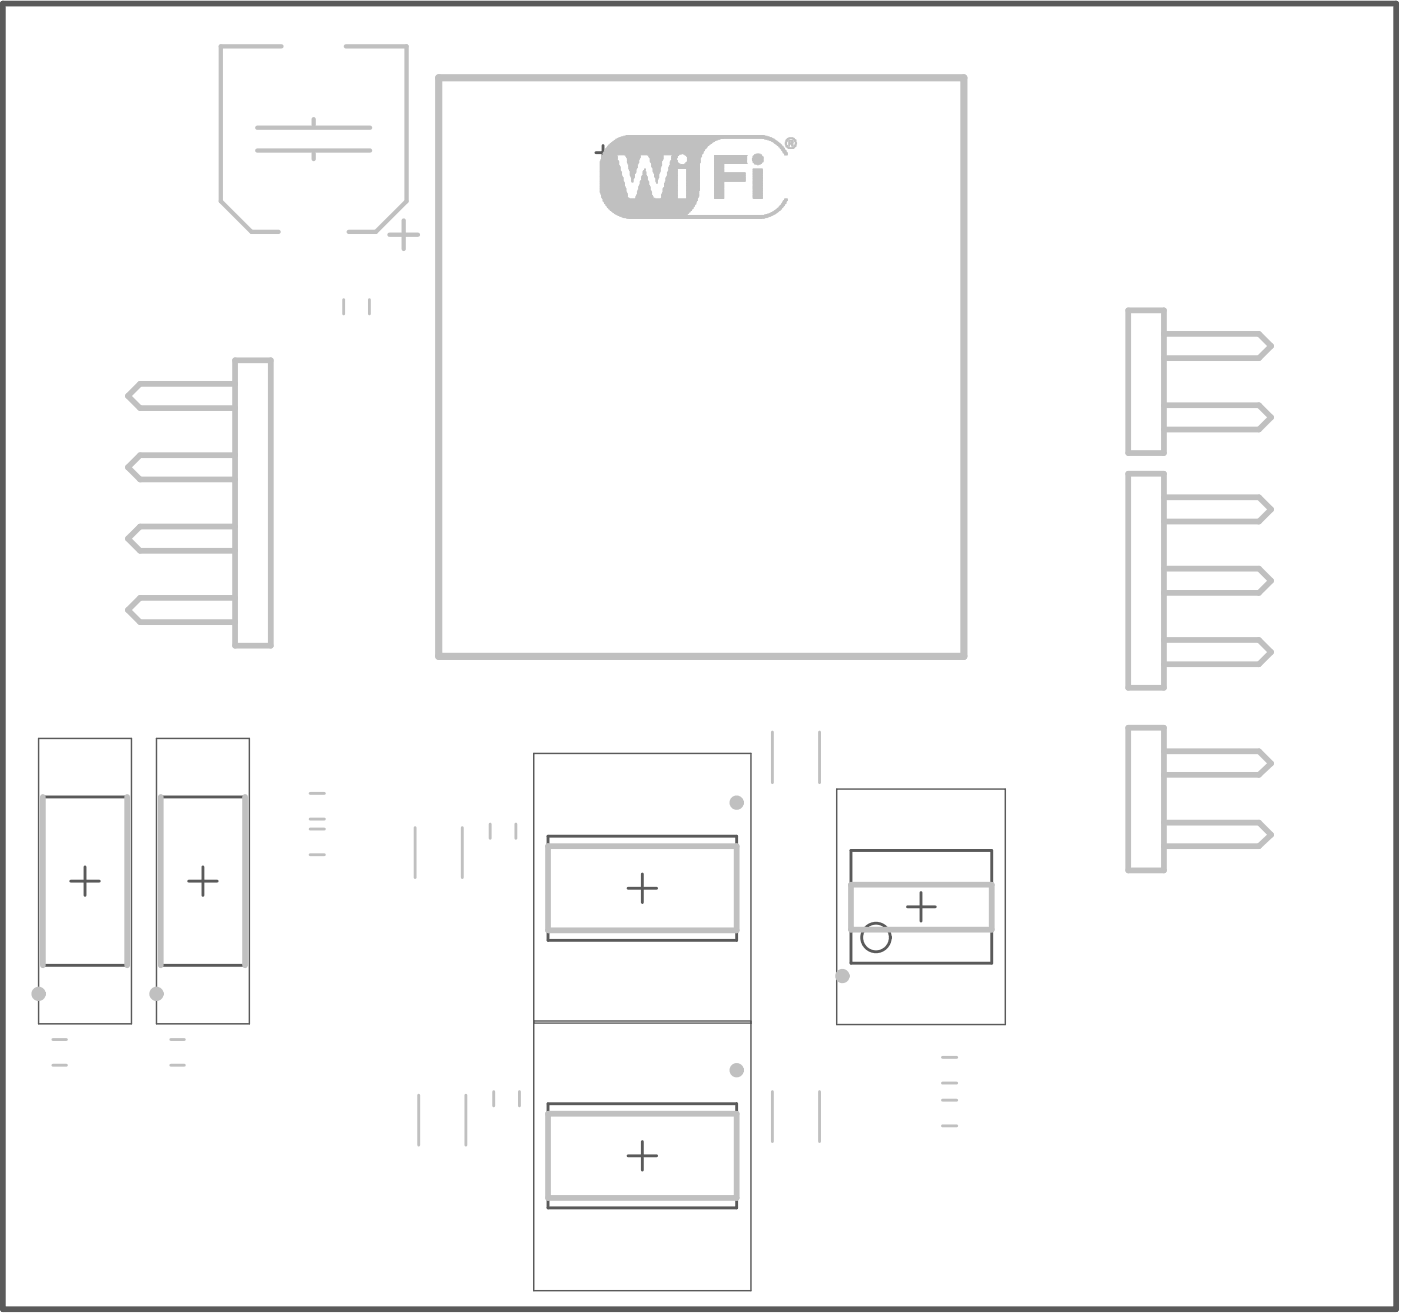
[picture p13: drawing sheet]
<svg xmlns="http://www.w3.org/2000/svg" width="166mm" height="156mm" viewBox="0 0 166 156" stroke-linecap="round" stroke-linejoin="round" font-family="sans-serif">
<g fill="none" stroke="#5a5a5a" stroke-width=".34">
<path d="M70.5 18.1h1.7M71.4 17.2v1.7M5.1 94.4h10v19.9h-10zM19 94.4h10v19.9h-10zM64.9 99h22.3v12.3h-22.3zM8.4 104.3h3.4M10.1 102.6v3.4M22.3 104.3h3.4M24 102.6v3.4M74.3 105.2h3.4M76 103.5v3.4M100.7 100.7h16.7v13.3h-16.7z"/>
<path d="M107.4 107.4h3.3M109 105.7v3.4M64.9 130.7h22.3v12.3h-22.3zM74.3 136.8h3.4M76 135.2v3.3"/>
<circle cx="103.7" cy="111" r="1.69"/>
</g>
<path d="M4.6 87.4h11v33.8h-11zM18.5 87.4h11v33.8h-11zM63.2 89.2h25.7v63.6h-25.7zM99 93.4h20v27.9h-20zM63.2 121.1h25.7M63.2 120.9h25.7" fill="none" stroke="#5a5a5a" stroke-width=".17"/>
<path d="M.3 .4h164.9v154.6h-164.9z" fill="none" stroke="#5a5a5a" stroke-width=".68"/>
<g fill="none" stroke="#c0c0c0" stroke-width=".34">
<path d="M40.7 35.5v1.7M43.7 35.5v1.7M36.7 98.2h1.7M36.7 97h1.7M36.7 93.9h1.7M49.1 98v5.9M54.7 98v5.9M58 97.6v1.7M61.1 97.6v1.7M91.4 86.7v6M97 86.7v6M36.7 101.2h1.7"/>
<path d="M6.3 126.1h1.6M6.3 123.1h1.6M20.2 126.1h1.6M20.2 123.1h1.6M49.6 129.7v5.9M55.1 129.7v5.9M58.4 129.2v1.7M61.5 129.2v1.7M91.4 129.2v6M97 129.2v6M111.5 133.3h1.7M111.5 130.3h1.7"/>
<path d="M111.5 125.2h1.7M111.5 128.2h1.7"/>
</g>
<path d="M30.4 17.8h13.4M30.4 15.1h13.4M33.3 5.5h-7.2v18.3l3.7 3.7h3.2M37.1 14.1v.7M37.1 18.2v.6M40.9 5.5h7.2v18.3l-3.6 3.7h-3.2M46.1 27.8h3.4M47.8 26.1v3.4" fill="none" stroke="#c0c0c0" stroke-width=".51"/>
<g fill="none" stroke="#c0c0c0" stroke-width=".12">
<path d="M71 19.9h2.4M71 19.8h2.4M71 19.7h2.3M71 19.6h2.3M71 19.5h2.2M71 19.4h2.2M71 19.3h2.2M71 19.2h2.2M71 19.1h2.2M71.1 19h2M71.1 18.9h2M71.2 18.8h1.9"/>
<path d="M71.2 18.7h1.9M71.2 18.6h1.9M71.2 18.5h1.9M71.3 18.4h1.7M71.4 18.3h8.9M71.4 18.2h9.3M71.4 18.2h11.8M71.4 18.1h11.8M71.5 18h11.7M71.5 17.9h11.8M71.5 17.8h11.9M71.6 17.7h11.8"/>
<path d="M71.7 17.7h11.8M71.7 17.6h11.8M71.8 17.5h11.8M71.9 17.4h11.8M71.9 17.3h11.8M72 17.2h11.9M72 17.1h12M72.2 17.1h11.9M72.2 17h12M72.4 16.9h11.9M72.5 16.8h11.9M72.6 16.7h12"/>
<path d="M72.7 16.6h12M72.8 16.6h12.2M72.9 16.5h12.3M73.1 18.3h.1M73.1 16.4h18.4M73.2 16.3h18.1M73.5 16.2h17.6M73.7 16.1h17.1M73.9 18.3h.1M74.1 18.5h1.7M74.1 18.4h1.7M74.1 16h16.4"/>
<path d="M74.2 18.7h1.6M74.2 18.6h1.6M74.2 19.3h1.4M74.2 19.2h1.4M74.2 19.1h1.4M74.2 19h1.4M74.2 18.9h1.4M74.2 18.8h1.5M74.3 19.4h1.2M74.3 19.3h1.2M74.4 19.9h.9M74.4 19.9h1"/>
<path d="M74.4 19.8h1M74.4 19.7h1M74.4 19.6h1M74.4 19.5h1M76.6 18.3h.1M76.8 18.6h1.7M76.8 18.5h1.7M76.8 18.4h1.7M76.9 18.7h1.6M77 19.2h1.3M77 19.1h1.3M77 19h1.4"/>
<path d="M77 18.9h1.4M77 18.8h1.5M77 19.3h1.3M77.1 19.8h1.1M77.1 19.7h1.1M77.1 19.6h1.2M77.1 19.5h1.2M77.1 19.4h1.2M77.1 19.3h1.2M77.2 19.9h.9M77.3 19.9h.8M79.1 19.9h3.7"/>
<path d="M79.1 19.8h3.7M79.2 19.7h3.6M79.2 19.6h3.6M79.3 19.5h3.5M79.3 19.4h1.2M79.3 19.3h1M79.3 19.3h.9M79.3 19.2h.9M79.4 19.1h.8M79.4 19h.8M79.5 18.3h.1M79.5 18.9h.6"/>
<path d="M79.5 18.8h.6M79.5 18.7h.7M79.5 18.6h.7M79.5 18.5h.7M79.6 18.4h.7M80.8 18.2h2.3M81 19.4h1.8M81 18.3h2M81.2 19.3h1.6M81.2 19.3h1.7M81.2 18.4h1.8M81.3 19.2h1.6"/>
<path d="M81.3 18.5h1.7M81.3 19.1h1.6M81.3 19h1.6M81.3 18.9h1.6M81.3 18.8h1.6M81.3 18.7h1.7M81.3 18.6h1.7M84.6 19.9h1.1M84.6 19.8h1.1M84.6 19.7h1.1M84.6 19.6h1.1M84.6 19.5h1.1"/>
<path d="M84.6 19.4h1.1M84.6 19.3h3.9M84.6 19.3h3.8M84.6 19.2h3.8M84.6 19.1h3.8M84.6 19h3.8M84.6 18.9h3.8M84.6 18.8h3.8M84.6 18.7h3.8M84.6 18.6h3.8M84.6 18.5h3.8M84.6 18.4h3.9"/>
<path d="M89 19h1.3M89 18.9h1.3M89 18.8h1.3M89.1 19.3h1M89.1 19.2h1.2M89.1 19.1h1.2M89.1 18.7h1.2M89.1 18.6h1.2M89.1 18.5h1.1M89.2 18.4h.9M89.3 19.4h.7M89.3 19.3h.8"/>
<path d="M89.3 18.3h.8M89.5 18.2h.5M89.6 19.5h.1M90.5 16.5h1.2M90.8 16.6h.9M91.1 16.6h.7M91.3 16.7h.7M91.5 16.8h.6M91.6 16.9h.6M91.7 17h.6M91.8 17.1h.5M91.9 17.1h.6"/>
<path d="M92 17.2h.5M92.2 17.4h.5M92.2 17.3h.5M92.3 17.6h.5M92.3 17.5h.5M92.4 17.7h.4M92.5 17.8h.5M92.5 17.7h.4M92.6 17.9h.4M92.7 18.1h.5M92.7 18h.4M92.8 18.2h.4"/>
<path d="M92.8 18.3h.4M92.9 17.1h.2M92.9 17h.2M92.9 16.9h.2M92.9 16.8h.2M93 17.4h.4M93 17.3h.2M93 17.2h.2M93 16.7h.2M93 16.6h.2M93 16.6h.4M93.1 16.5h.4"/>
<path d="M93.2 17.5h.8M93.2 16.4h.8M93.3 17.6h.6M93.4 17.3h.1M93.4 17.2h.1M93.4 17.1h.1M93.4 17h.5M93.4 16.9h.5M93.4 16.8h.1M93.4 16.7h.5M93.4 16.6h.5M93.4 16.3h.5"/>
<path d="M93.5 17.1h.3M93.6 17.1h.3M93.7 17.3h.2M93.7 17.2h.2M93.7 16.8h.2M93.7 16.5h.3M93.9 17.4h.2M93.9 16.6h.3M94 17.3h.2M94 17.2h.2M94 17.1h.2M94 16.7h.2"/>
<path d="M94 16.6h.2M94.1 17.1h.2M94.1 17h.2M94.1 16.9h.2M94.1 16.8h.1M71 22.8h3.2M71 22.7h3.2M71 22.6h3.1M71 22.5h3.1M71 22.4h3.1M71 22.3h3.1M71 22.2h3"/>
<path d="M71 22.1h3M71 22h2.9M71 21.9h2.9M71 21.8h2.9M71 21.7h2.9M71 21.6h2.9M71 21.5h2.8M71 21.4h2.7M71 21.3h2.7M71 21.2h2.7M71 21.1h2.7M71 21h2.7"/>
<path d="M71 20.9h2.7M71 20.8h2.6M71 20.7h2.6M71 20.6h2.6M71 20.5h2.6M71 20.4h2.6M71 20.3h2.5M71 20.2h2.4M71 20.1h2.4M71 20h2.4M71.1 23h3.1M71.1 22.9h3.1"/>
<path d="M71.2 23.4h3.1M71.2 23.3h3M71.2 23.2h3M71.2 23.1h3M71.3 23.5h3.2M71.4 23.8h11M71.4 23.7h11.1M71.4 23.6h11.1M71.5 23.9h10.9M71.5 24.1h10.9M71.5 24h10.9M71.6 24.2h10.8"/>
<path d="M71.7 24.3h10.5M71.7 24.2h10.6M71.8 24.4h10.4M71.9 24.6h10.1M71.9 24.5h10.2M72 24.8h9.9M72 24.7h10M72.2 24.9h9.7M72.2 24.8h9.7M72.4 25h9.3M72.5 25.1h9.2M72.6 25.2h8.9"/>
<path d="M72.7 25.3h8.8M72.8 25.3h8.5M73 25.4h8.3M73.1 25.5h18.3M73.3 25.6h17.9M73.6 25.7h17.4M73.7 25.8h17.1M74.2 25.8h16.3M74.4 20h.9M74.5 20.2h.8M74.5 20.1h.8M74.6 20.8h.5"/>
<path d="M74.6 20.7h.5M74.6 20.6h.5M74.6 20.5h.6M74.6 20.4h.7M74.6 20.3h.7M74.7 20.9h.4M74.8 21.5h.1M74.8 21.4h.1M74.8 21.3h.1M74.8 21.2h.1M74.8 21.1h.2M74.8 21h.3"/>
<path d="M75.2 23.5h2.1M75.3 23.4h2M75.3 23.3h2M75.3 23.2h1.9M75.3 23.1h1.9M75.3 23.1h1.8M75.4 23h1.7M75.4 22.9h1.7M75.4 22.8h1.7M75.4 22.7h1.7M75.4 22.6h1.6M75.5 22.6h1.5"/>
<path d="M75.5 22.5h1.5M75.6 22.4h1.4M75.6 22.3h1.4M75.6 22.2h1.4M75.6 22.1h1.4M75.6 22h1.3M75.7 22h1.2M75.7 21.9h1.1M75.8 21.8h1M75.8 21.7h1M75.8 21.6h1M75.8 21.5h1"/>
<path d="M75.8 21.5h.9M75.9 21.4h.8M75.9 21.3h.7M75.9 21.2h.7M75.9 21.1h.7M75.9 21h.7M75.9 20.9h.7M75.9 20.9h.6M76 20.8h.5M76.1 20.7h.3M76.1 20.6h.3M76.1 20.5h.3"/>
<path d="M76.1 20.4h.3M76.1 20.3h.3M76.2 20.2h.2M76.3 20.1h.1M76.3 20h.1M77.3 20.4h.8M77.3 20.3h.8M77.3 20.2h.8M77.3 20.1h.8M77.3 20h.8M77.4 23.5h.1M77.4 20.5h.7"/>
<path d="M77.4 20.4h.7M77.5 20.9h.5M77.5 20.8h.5M77.5 20.7h.5M77.5 20.6h.5M77.5 21h.5M77.6 21.5h.2M77.6 21.4h.2M77.6 21.3h.2M77.6 21.2h.3M77.6 21.1h.3M77.7 21.7h.1"/>
<path d="M77.7 21.6h.1M78.2 23.5h2M78.3 23.4h1.9M78.3 23.3h1.9M78.3 23.2h1.9M78.3 23.1h1.9M78.3 23h1.9M78.4 22.9h1.8M78.4 22.8h1.8M78.5 22.7h1.7M78.5 22.6h1.7M78.5 22.5h1.7"/>
<path d="M78.5 22.4h1.7M78.5 22.3h1.7M78.6 22.2h1.6M78.6 22.1h1.6M78.6 22h1.6M78.6 21.9h1.6M78.6 21.8h1.6M78.6 21.7h1.6M78.7 21.6h1.5M78.7 21.5h1.5M78.8 21.5h1.4M78.8 21.4h1.4"/>
<path d="M78.8 21.3h1.4M78.8 21.2h1.4M78.8 21.1h1.4M78.8 21h1.4M78.9 20.9h1.3M79 20.8h1.2M79 20.7h1.2M79 20.6h1.2M79 20.5h1.2M79 20.4h1.2M79.1 20.4h1.1M79.1 20.3h1.1"/>
<path d="M79.1 20.2h1.1M79.1 20.1h1.1M79.1 20h1.1M81.3 23.5h1.2M81.3 23.4h1.3M81.3 23.3h1.3M81.3 23.2h1.4M81.3 23.1h1.4M81.3 23h1.4M81.3 22.9h1.4M81.3 22.8h1.4M81.3 22.7h1.4"/>
<path d="M81.3 22.6h1.4M81.3 22.6h1.5M81.3 22.5h1.5M81.3 22.4h1.5M81.3 22.3h1.5M81.3 22.2h1.5M81.3 22.1h1.5M81.3 22h1.5M81.3 21.9h1.5M81.3 21.8h1.5M81.3 21.7h1.5M81.3 21.6h1.5"/>
<path d="M81.3 21.5h1.5M81.3 21.4h1.5M81.3 21.3h1.5M81.3 21.2h1.5M81.3 21.1h1.5M81.3 21h1.5M81.3 20.9h1.5M81.3 20.8h1.5M81.3 20.7h1.5M81.3 20.6h1.5M81.3 20.5h1.5M81.3 20.4h1.5"/>
<path d="M81.3 20.3h1.5M81.3 20.2h1.5M81.3 20.1h1.5M81.3 20h1.5M84.6 23.5h1.1M84.6 23.4h1.1M84.6 23.3h1.1M84.6 23.2h1.1M84.6 23.1h1.1M84.6 23h1.1M84.6 22.9h1.1M84.6 22.8h1.1"/>
<path d="M84.6 22.7h1.1M84.6 22.6h1.1M84.6 22.5h1.1M84.6 22.4h1.1M84.6 22.3h1.1M84.6 22.2h1.1M84.6 22.1h1.1M84.6 22h1.1M84.6 21.9h1.1M84.6 21.8h1.1M84.6 21.7h1.1M84.6 21.6h1.1"/>
<path d="M84.6 21.5h1.1M84.6 21.5h3.6M84.6 21.4h3.6M84.6 21.3h3.6M84.6 21.2h3.6M84.6 21.1h3.6M84.6 21h3.6M84.6 20.9h3.6M84.6 20.8h3.6M84.6 20.7h3.6M84.6 20.6h3.6M84.6 20.5h3.6"/>
<path d="M84.6 20.4h3.6M84.6 20.4h1.1M84.6 20.3h1.1M84.6 20.2h1.1M84.6 20.1h1.1M84.6 20h1.1M89.1 23.5h1.1M89.1 23.4h1.1M89.1 23.3h1.1M89.1 23.2h1.1M89.1 23.1h1.1M89.1 23h1.1"/>
<path d="M89.1 22.9h1.1M89.1 22.8h1.1M89.1 22.7h1.1M89.1 22.6h1.1M89.1 22.5h1.1M89.1 22.4h1.1M89.1 22.3h1.1M89.1 22.2h1.1M89.1 22.1h1.1M89.1 22h1.1M89.1 21.9h1.1M89.1 21.8h1.1"/>
<path d="M89.1 21.7h1.1M89.1 21.6h1.1M89.1 21.5h1.1M89.1 21.4h1.1M89.1 21.3h1.1M89.1 21.2h1.1M89.1 21.1h1.1M89.1 21h1.1M89.1 20.9h1.1M89.1 20.8h1.1M89.1 20.7h1.1M89.1 20.6h1.1"/>
<path d="M89.1 20.5h1.1M89.1 20.4h1.1M89.1 20.3h1.1M89.1 20.2h1.1M89.1 20.1h1.1M89.1 20h1.1M90.5 25.4h1.1M90.8 25.3h.9M91.1 25.3h.7M91.2 25.2h.8M91.4 25.1h.7M91.6 25h.6"/>
<path d="M91.7 24.9h.6M91.8 24.8h.5M91.9 24.8h.6M92 24.7h.5M92.2 24.6h.4M92.2 24.5h.5M92.3 24.4h.5M92.3 24.3h.5M92.4 24.2h.4M92.5 24.2h.4M92.5 24.1h.5M92.6 24h.4"/>
<path d="M92.7 23.9h.3M92.7 23.8h.4M92.8 23.7h.4M92.8 23.6h.4"/>
</g>
<g fill="none" stroke="#c0c0c0" stroke-width=".68">
<path d="M133.5 36.7h4.3v16.9h-4.3zM137.8 39.5h11.2l1.4 1.5-1.4 1.4h-11.2M27.8 42.7h4.2v33.7h-4.2zM27.8 53.9h-11.2l-1.5 1.4 1.5 1.5h11.2M27.8 45.4h-11.2l-1.5 1.5 1.5 1.4h11.2M133.5 56.1h4.3v25.3h-4.3zM137.8 58.9h11.2l1.4 1.4-1.4 1.5h-11.2M137.8 48h11.2l1.4 1.4-1.4 1.5h-11.2M27.8 70.8h-11.2l-1.5 1.4 1.5 1.5h11.2M27.8 62.3h-11.2l-1.5 1.5 1.5 1.4h11.2M137.8 75.8h11.2l1.4 1.4-1.4 1.4h-11.2M137.8 67.3h11.2l1.4 1.5-1.4 1.4h-11.2"/>
<path d="M5.1 94.4v19.9M15.1 94.4v19.9M19 94.4v19.9M29 94.4v19.9M133.5 86.2h4.3v16.9h-4.3zM137.8 97.4h11.2l1.4 1.4-1.4 1.4h-11.2M137.8 89h11.2l1.4 1.4-1.4 1.3h-11.2M64.9 100.2h22.3v10h-22.3zM100.7 104.7h16.7v5.4h-16.7zM64.9 131.9h22.3v9.9h-22.3z"/>
</g>
<g fill="none" stroke="#c0c0c0" stroke-width=".85">
<path d="M51.9 9.2h62.2v68.5h-62.2z"/>
<circle cx="87.2" cy="95" r=".42"/>
<circle cx="4.6" cy="117.7" r=".42"/>
<circle cx="18.5" cy="117.7" r=".42"/>
<circle cx="99.7" cy="115.6" r=".42"/>
<circle cx="87.2" cy="126.7" r=".42"/>
</g>
</svg>
